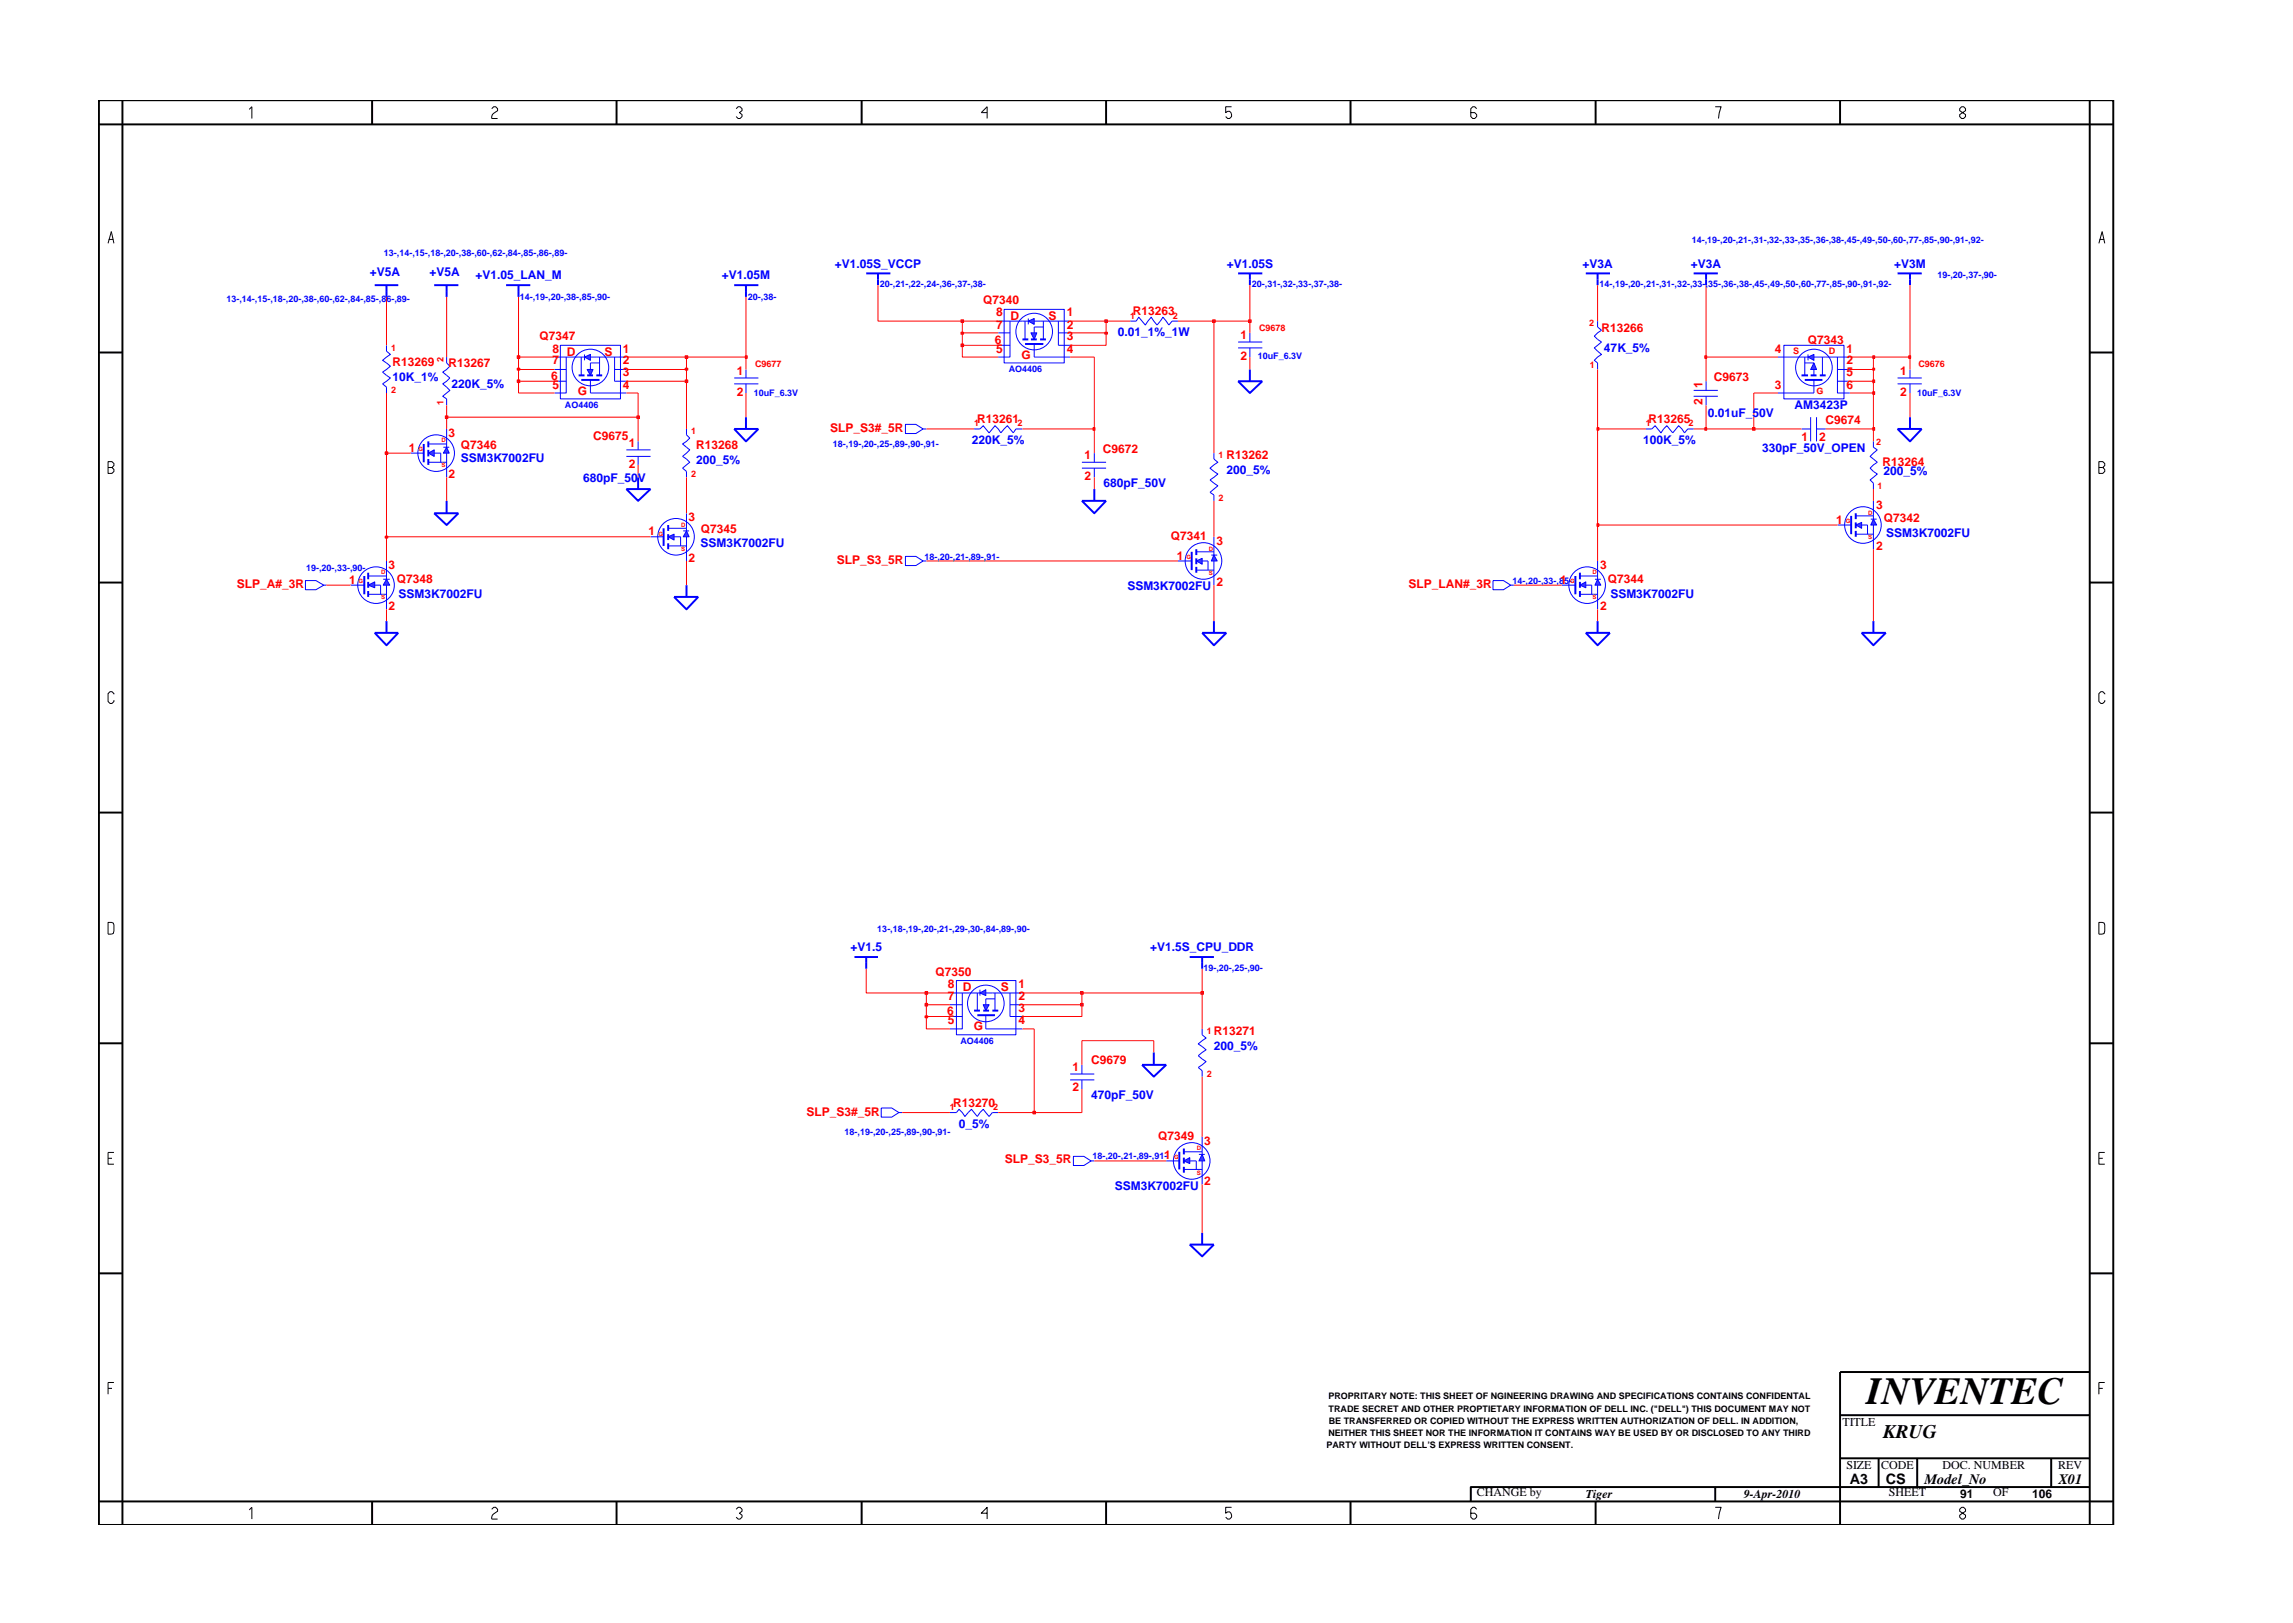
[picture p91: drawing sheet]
<svg xmlns="http://www.w3.org/2000/svg" width="297mm" height="210mm" viewBox="0 0 297 210" stroke-linecap="round" stroke-linejoin="round" font-family="sans-serif">
<defs><g id="words">
<text font-size="5" x="241.8" y="181.9">INVENTEC</text>
<text font-size="2.5" x="244" y="186.3">KRUG</text>
<g font-size="1.9">
<text x="239.6" y="192.2">A3</text>
<text x="244.3" y="192.3">CS</text>
<text x="249.3" y="192.2">Model_No</text>
<text x="266.6" y="192.2">X01</text>
</g>
<g font-size="1.6" fill="#00f">
<text x="47.9" y="35.7">+V5A</text>
<text x="55.6" y="35.7">+V5A</text>
<text x="108.1" y="34.7">+V1.05S_VCCP</text>
<text x="158.9" y="34.7">+V1.05S</text>
<text x="205" y="34.7">+V3A</text>
<text x="219" y="34.7">+V3A</text>
<text x="245.4" y="34.7">+V3M</text>
<text x="61.6" y="36.2">+V1.05_LAN_M</text>
<text x="93.5" y="36.2">+V1.05M</text>
<text x="144.8" y="43.5">0.01_1%_1W</text>
<text x="207.8" y="45.6">47K_5%</text>
<text x="50.8" y="49.3">10K_1%</text>
<text x="58.5" y="50.2">220K_5%</text>
<text x="221.2" y="54">0.01uF_50V</text>
<text x="232.5" y="53">AM3423P</text>
<text x="59.7" y="59.9">SSM3K7002FU</text>
<text x="125.9" y="57.5">220K_5%</text>
<text x="212.9" y="57.5">100K_5%</text>
<text x="228.3" y="58.5">330pF_50V_OPEN</text>
<text x="75.6" y="62.5">680pF_50V</text>
<text x="90.2" y="60.1">200_5%</text>
<text x="143" y="63.1">680pF_50V</text>
<text x="158.9" y="61.4">200_5%</text>
<text x="244" y="61.5">200_5%</text>
<text x="90.7" y="70.8">SSM3K7002FU</text>
<text x="244.3" y="69.6">SSM3K7002FU</text>
<text x="51.6" y="77.4">SSM3K7002FU</text>
<text x="146" y="76.5">SSM3K7002FU</text>
<text x="208.6" y="77.4">SSM3K7002FU</text>
<text x="110.2" y="123.2">+V1.5</text>
<text x="149" y="123.2">+V1.5S_CPU_DDR</text>
<text x="157.3" y="136">200_5%</text>
<text x="141.3" y="142.4">470pF_50V</text>
<text x="124.2" y="146.1">0_5%</text>
<text x="144.4" y="154.1">SSM3K7002FU</text>
</g>
<g font-size="1.6" fill="#f00">
<text x="127.4" y="39.4">Q7340</text>
<text x="129" y="41">8</text>
<text x="130.9" y="41.4">D</text>
<text x="135.8" y="41.4">S</text>
<text x="138.2" y="41">1</text>
<text x="146.7" y="40.8">R13263</text>
<text x="50.8" y="47.4">R13269</text>
<text x="58.1" y="47.5">R13267</text>
<text x="69.9" y="44.1">Q7347</text>
<text x="71.6" y="45.7">8</text>
<text x="71.6" y="47.2">7</text>
<text x="73.4" y="46.1">D</text>
<text x="78.3" y="46.1">S</text>
<text x="80.7" y="45.7">1</text>
<text x="80.7" y="47.2">2</text>
<text x="128.9" y="44.6">6</text>
<text x="129" y="42.6">7</text>
<text x="129" y="45.7">5</text>
<text x="132.3" y="46.5">G</text>
<text x="138.2" y="45.7">4</text>
<text x="138.2" y="42.6">2</text>
<text x="138.2" y="44.1">3</text>
<text x="160.7" y="44">1</text>
<text x="160.7" y="46.6">2</text>
<text x="207.5" y="43">R13266</text>
<text x="229.9" y="45.7">4</text>
<text x="234.2" y="44.6">Q7343</text>
<text x="239.2" y="45.7">1</text>
<text x="239.2" y="47.2">2</text>
<text x="71.4" y="49.2">6</text>
<text x="71.6" y="50.3">5</text>
<text x="74.9" y="51.1">G</text>
<text x="80.7" y="50.3">4</text>
<text x="80.7" y="48.7">3</text>
<text x="95.4" y="48.6">1</text>
<text x="95.4" y="51.3">2</text>
<text x="220.5" y="52.5" transform="rotate(-90 220.5 52.5)">2</text>
<text x="220.5" y="50.3" transform="rotate(-90 220.5 50.3)">1</text>
<text x="222" y="49.4">C9673</text>
<text x="229.9" y="50.3">3</text>
<text x="239.2" y="48.7">5</text>
<text x="239.2" y="50.3">6</text>
<text x="246.1" y="48.6">1</text>
<text x="246.1" y="51.3">2</text>
<text x="52.9" y="58.5">1</text>
<text x="58.1" y="56.7">3</text>
<text x="59.7" y="58.2">Q7346</text>
<text x="76.8" y="57">C9675</text>
<text x="81.5" y="57.9">1</text>
<text x="90.2" y="58.2">R13268</text>
<text x="107.5" y="56">SLP_S3#_5R</text>
<text x="126.6" y="54.8">R13261</text>
<text x="140.5" y="59.5">1</text>
<text x="142.9" y="58.6">C9672</text>
<text x="158.9" y="59.5">R13262</text>
<text x="213.5" y="54.8">R13265</text>
<text x="233.4" y="57.2">1</text>
<text x="235.6" y="57.2">2</text>
<text x="236.5" y="54.9">C9674</text>
<text x="58.1" y="61.9">2</text>
<text x="81.5" y="60.6">2</text>
<text x="140.5" y="62.2">2</text>
<text x="243" y="66">3</text>
<text x="243.9" y="60.3">R13264</text>
<text x="84" y="69.4">1</text>
<text x="89.2" y="67.5">3</text>
<text x="90.8" y="69">Q7345</text>
<text x="151.7" y="70">Q7341</text>
<text x="157.6" y="70.6">3</text>
<text x="237.9" y="67.8">1</text>
<text x="243" y="71.2">2</text>
<text x="244" y="67.7">Q7342</text>
<text x="30.7" y="76.2">SLP_A#_3R</text>
<text x="45.2" y="75.6">1</text>
<text x="50.3" y="73.8">3</text>
<text x="51.4" y="75.5">Q7348</text>
<text x="89.2" y="72.8">2</text>
<text x="108.4" y="73.1">SLP_S3_5R</text>
<text x="152.4" y="72.5">1</text>
<text x="157.6" y="75.9">2</text>
<text x="182.4" y="76.2">SLP_LAN#_3R</text>
<text x="202.1" y="75.6">1</text>
<text x="207.3" y="73.8">3</text>
<text x="208.3" y="75.5">Q7344</text>
<text x="50.3" y="79">2</text>
<text x="207.3" y="79">2</text>
<text x="121.2" y="126.5">Q7350</text>
<text x="122.7" y="131.5">6</text>
<text x="122.8" y="128">8</text>
<text x="122.8" y="129.5">7</text>
<text x="124.7" y="128.4">D</text>
<text x="129.6" y="128.4">S</text>
<text x="131.9" y="128">1</text>
<text x="131.9" y="129.5">2</text>
<text x="131.9" y="131.1">3</text>
<text x="122.8" y="132.6">5</text>
<text x="126.2" y="133.4">G</text>
<text x="131.9" y="132.6">4</text>
<text x="141.3" y="137.9">C9679</text>
<text x="157.3" y="134.1">R13271</text>
<text x="123.5" y="143.4">R13270</text>
<text x="138.9" y="138.7">1</text>
<text x="138.9" y="141.4">2</text>
<text x="104.5" y="144.5">SLP_S3#_5R</text>
<text x="150.1" y="147.7">Q7349</text>
<text x="156" y="148.4">3</text>
<text x="130.2" y="150.7">SLP_S3_5R</text>
<text x="150.8" y="150.1">1</text>
<text x="156" y="153.5">2</text>
</g>
<g font-size="1.6">
<text x="238.7" y="184.8">TITLE</text>
<text x="239.2" y="190.4">SIZE</text>
<text x="243.7" y="190.4">CODE</text>
<text x="251.7" y="190.4">DOC. NUMBER</text>
<text x="266.6" y="190.4">REV</text>
<text x="191.3" y="193.8">CHANGE by</text>
<text x="205.4" y="194.1">Tiger</text>
<text x="225.9" y="194.1">9-Apr-2010</text>
<text x="244.7" y="193.8">SHEET</text>
<text x="253.9" y="194.1">91</text>
<text x="258.2" y="193.8">OF</text>
<text x="263.3" y="194.1">106</text>
</g>
<g font-size="1.2" fill="#00f">
<text x="49.7" y="33.1">13-,14-,15-,18-,20-,38-,60-,62-,84-,85-,86-,89-</text>
<text x="219.1" y="31.5">14-,19-,20-,21-,31-,32-,33-,35-,36-,38-,45-,49-,50-,60-,77-,85-,90-,91-,92-</text>
<text x="29.3" y="39.1">13-,14-,15-,18-,20-,38-,60-,62-,84-,85-,86-,89-</text>
<text x="67.3" y="38.8">14-,19-,20-,38-,85-,90-</text>
<text x="96.9" y="38.8">20-,38-</text>
<text x="114" y="37.2">20-,21-,22-,24-,36-,37-,38-</text>
<text x="162.2" y="37.2">20-,31-,32-,33-,37-,38-</text>
<text x="207.2" y="37.2">14-,19-,20-,21-,31-,32-,33-,35-,36-,38-,45-,49-,50-,60-,77-,85-,90-,91-,92-</text>
<text x="251" y="36">19-,20-,37-,90-</text>
<text x="162.9" y="46.5">10uF_6.3V</text>
<text x="73.2" y="52.9">AO4406</text>
<text x="97.6" y="51.3">10uF_6.3V</text>
<text x="130.7" y="48.2">AO4406</text>
<text x="248.4" y="51.3">10uF_6.3V</text>
<text x="107.9" y="57.9">18-,19-,20-,25-,89-,90-,91-</text>
<text x="39.7" y="73.9">19-,20-,33-,90-</text>
<text x="119.7" y="72.5">18-,20-,21-,89-,91-</text>
<text x="195.9" y="75.6">14-,20-,33-,85-</text>
<text x="113.7" y="120.8">13-,18-,19-,20-,21-,29-,30-,84-,89-,90-</text>
<text x="155.9" y="125.8">19-,20-,25-,90-</text>
<text x="124.4" y="135.2">AO4406</text>
<text x="109.4" y="147.1">18-,19-,20-,25-,89-,90-,91-</text>
<text x="141.5" y="150.1">18-,20-,21-,89-,91-</text>
</g>
<g font-size="1.2" fill="#f00">
<text x="146.4" y="41.3">1</text>
<text x="151.9" y="41.3">2</text>
<text x="50.7" y="45.4">1</text>
<text x="57.4" y="46.9" transform="rotate(-90 57.4 46.9)">2</text>
<text x="97.8" y="47.5">C9677</text>
<text x="163.1" y="42.9">C9678</text>
<text x="205.9" y="42.3">2</text>
<text x="205.9" y="47.7">1</text>
<text x="232.3" y="45.9">S</text>
<text x="236.9" y="45.9">D</text>
<text x="248.5" y="47.5">C9676</text>
<text x="50.7" y="50.9">2</text>
<text x="57.4" y="52.5" transform="rotate(-90 57.4 52.5)">1</text>
<text x="235.3" y="51">G</text>
<text x="89.5" y="56.2">1</text>
<text x="126.2" y="55.2">1</text>
<text x="131.8" y="55.2">2</text>
<text x="157.8" y="59.4">1</text>
<text x="213.2" y="55.2">1</text>
<text x="218.8" y="55.2">2</text>
<text x="243.1" y="57.6">2</text>
<text x="89.5" y="61.8">2</text>
<text x="157.8" y="64.9">2</text>
<text x="243.2" y="63.4">1</text>
<text x="156.3" y="134">1</text>
<text x="123" y="143.8">1</text>
<text x="128.7" y="143.8">2</text>
<text x="156.3" y="139.5">2</text>
</g>
<g font-size="1.2">
<text x="172.1" y="181.3">PROPRITARY NOTE: THIS SHEET OF NGINEERING DRAWING AND SPECIFICATIONS CONTAINS CONFIDENTAL</text>
<text x="172.1" y="182.9">TRADE SECRET AND OTHER PROPTIETARY INFORMATION OF DELL INC. (&quot;DELL&quot;) THIS DOCUMENT MAY NOT</text>
<text x="172.1" y="184.4">BE TRANSFERRED OR COPIED WITHOUT THE EXPRESS WRITTEN AUTHORIZATION OF DELL. IN ADDITION,</text>
<text x="171.8" y="187.6">PARTY WITHOUT DELL’S EXPRESS WRITTEN CONSENT.</text>
<text x="172.1" y="186">NEITHER THIS SHEET NOR THE INFORMATION IT CONTAINS WAY BE USED BY OR DISCLOSED TO ANY THIRD</text>
</g>
<g font-size=".8" fill="#f00">
<text x="54.2" y="58.5">G</text>
<text x="57.2" y="57.3">D</text>
<text x="57.2" y="60.5">S</text>
<text x="85.3" y="69.4">G</text>
<text x="88.3" y="68.2">D</text>
<text x="88.3" y="71.4">S</text>
<text x="156.6" y="71.3">D</text>
<text x="239.1" y="67.8">G</text>
<text x="242" y="66.7">D</text>
<text x="242" y="69.8">S</text>
<text x="46.4" y="75.6">G</text>
<text x="49.4" y="74.4">D</text>
<text x="49.4" y="77.6">S</text>
<text x="153.7" y="72.4">G</text>
<text x="156.6" y="74.5">S</text>
<text x="203.4" y="75.6">G</text>
<text x="206.3" y="74.4">D</text>
<text x="206.3" y="77.6">S</text>
<text x="155.1" y="149">D</text>
<text x="152.1" y="150.2">G</text>
<text x="155.1" y="152.2">S</text>
</g>
</g></defs>
<path d="M233.8 49.2h2.3" fill="none" stroke="#00f" stroke-width=".25"/>
<path d="M235 49.2v1.7" fill="none" stroke="#00f" stroke-width=".13"/>
<path d="M234.2 46.3l.8-.4v.8z" fill="#3c3cc8"/>
<path d="M234.2 46.3l.8-.4v.8zM234.2 45.9v.8" fill="none" stroke="#00f" stroke-width=".13"/>
<path d="M235 47l.3 .9h-.7z" fill="#3c3cc8"/>
<g fill="none" stroke="#00f" stroke-width=".13">
<path d="M213.2 55.6h.8l.4-.5 .8 1 .7-1 .8 1 .8-1 .7 1 .4-.5h.8M230.3 46.3h3.9M230.3 50.9h4.7M231.1 44.7h7.8v7h-7.8zM233.8 46.3v2.3M233.8 47h1.2M235 47l.3 .9h-.7zM235 46.3h4.6M235 47.9v.7M236.1 46.3v2.3M238 46.3v4.6h1.6M238 49.4h1.6"/>
<path d="M238 47.9h1.6M202.3 75.8h1.8"/>
<circle cx="235" cy="47.6" r="2.37"/>
</g>
<path d="M245.8 35.4h3.1M247.4 35.4v1.5M233.4 48.6h.8M234.6 48.6h.7M235.7 48.6h.8M204.1 74.6v2.4" fill="none" stroke="#00f" stroke-width=".25"/>
<path d="M207 75l.4 .8h-.8z" fill="#3c3cc8"/>
<path d="M206.6 75h.8M207 75l.4 .8h-.8z" fill="none" stroke="#00f" stroke-width=".13"/>
<path d="M204.7 75.8l.7-.4v.7z" fill="#3c3cc8"/>
<g fill="none" stroke="#00f" stroke-width=".13">
<path d="M57.9 46.3v.7l.4 .4-1 .8 1 .8-1 .7 1 .9-1 .7 .6 .4v.8M81.1 58.3h3.2M81.1 59.1h3.2M82.7 57.2v1.1M82.7 59.1v1.1M88.9 55.6v.7l.5 .5-1 .7 1 .8-1 .8 1 .8-1 .7 .5 .5v.7M207 41.6v.8l.5 .4-1 .7 1 .8-1 .8 1 .8-1 .8 .5 .3v.9M219.4 50.6h3.1M219.4 51.3h3.1M221 49.4v1.2M221 51.3v1.2M233.4 55.6h1.2"/>
<path d="M234.6 54v3.2M235.3 55.6h1.2M235.3 54v3.2M84.3 69.5h1.7M193.4 75.2h1.4l.9 .6-.9 .6h-1.4zM195.7 75.8h.4M204.7 75.8l.7-.4v.7zM204.7 77h2.3M204.7 74.6h2.3M205.4 75.8h.8v1.2M207 72.7v2.3M207 75.8v3.1"/>
<circle cx="205.6" cy="75.8" r="2.37"/>
</g>
<path d="M205.4 35.4h3.2M207 35.4v1.5M219.4 35.4h3.1M221 35.4v1.5M81.1 63.4h3.2l-1.6 1.5zM82.7 61.8v1.6M86 68.4v2.3M204.7 74.2v.8M204.7 75.4v.7M204.7 76.6v.7M205.4 82h3.2l-1.6 1.6zM207 80.5v1.5" fill="none" stroke="#00f" stroke-width=".25"/>
<path d="M88.9 68.8l.4 .7h-.8z" fill="#3c3cc8"/>
<path d="M88.5 68.8h.8M88.9 68.8l.4 .7h-.8z" fill="none" stroke="#00f" stroke-width=".13"/>
<path d="M86.6 69.5l.7-.3v.8z" fill="#3c3cc8"/>
<g fill="none" stroke="#00f" stroke-width=".13">
<path d="M53.2 58.7h1.7M86.6 69.5l.7-.3v.8zM86.6 70.7h2.3M86.6 68.4h2.3M87.3 69.5h.9v1.2M88.9 66.5v2.3M88.9 69.5v3.2"/>
<circle cx="87.6" cy="69.5" r="2.37"/>
</g>
<path d="M54.9 57.5v2.4M86.6 68v.8M86.6 69.2v.8M86.6 70.4v.7M87.3 77.3h3.2l-1.6 1.6zM88.9 75.8v1.5" fill="none" stroke="#00f" stroke-width=".25"/>
<path d="M57.9 57.9l.3 .8h-.8z" fill="#3c3cc8"/>
<path d="M57.4 57.9h.8M57.9 57.9l.3 .8h-.8z" fill="none" stroke="#00f" stroke-width=".13"/>
<path d="M55.5 58.7l.7-.4v.8z" fill="#3c3cc8"/>
<g fill="none" stroke="#00f" stroke-width=".13">
<path d="M55.5 58.7l.7-.4v.8zM55.5 59.9h2.4M55.5 57.5h2.4M56.2 58.7h.9v1.2M57.9 55.6v2.3M57.9 58.7v3.1M76.5 49.2v1.7"/>
<circle cx="56.5" cy="58.7" r="2.37"/>
</g>
<path d="M56.2 36.9h3.2M57.9 36.9v1.6M65.6 36.9h3.1M67.2 36.9v1.6M95.1 36.9h3.1M96.6 36.9v1.6M55.5 57.2v.7M55.5 58.3v.8M55.5 59.5v.7M75.3 49.2h2.4M56.2 66.5h3.2l-1.5 1.5zM57.9 64.9v1.6" fill="none" stroke="#00f" stroke-width=".25"/>
<path d="M75.7 46.3l.8-.4v.8z" fill="#3c3cc8"/>
<path d="M75.7 46.3l.8-.4v.8zM75.7 45.9v.8" fill="none" stroke="#00f" stroke-width=".13"/>
<path d="M76.1 47.9h.7l-.3 .7z" fill="#3c3cc8"/>
<g fill="none" stroke="#00f" stroke-width=".13">
<path d="M50.1 44.7v.8l.5 .4-1 .8 1 .7-1 .8 1 .8-1 .7 .5 .5v.7M71.8 46.3h3.9M71.8 49.4h1.5M71.8 47.9h1.5M72.6 44.7h7.8v7h-7.8zM73.3 46.3v4.6h-1.5M75.3 46.3v2.3M76.1 47.9h.7l-.3 .7zM76.5 46.3h4.6M76.5 50.9h4.6M77.7 46.3v2.3M77.7 47h-1.2v.9"/>
<path d="M79.6 46.3v3.1h1.5M79.6 47.9h1.5M45.4 75.8h1.8"/>
<circle cx="76.5" cy="47.6" r="2.37"/>
</g>
<path d="M75 48.6h.7M76.1 48.6h.7M77.2 48.6h.8M47.2 74.6v2.4" fill="none" stroke="#00f" stroke-width=".25"/>
<path d="M50.1 75l.4 .8h-.9z" fill="#3c3cc8"/>
<path d="M49.6 75h.9M50.1 75l.4 .8h-.9z" fill="none" stroke="#00f" stroke-width=".13"/>
<path d="M47.7 75.8l.8-.4v.7z" fill="#3c3cc8"/>
<g fill="none" stroke="#00f" stroke-width=".13">
<path d="M95.1 49h3.1M95.1 49.7h3.1M96.6 47.9v1.1M96.6 49.7v1.2M160.4 44.3h3.1M160.4 45.1h3.1M161.9 43.1v1.2M161.9 45.1v1.2M245.8 49h3.1M245.8 49.7h3.1M247.4 47.9v1.1M247.4 49.7v1.2"/>
<path d="M39.6 75.2h1.3l1 .6-1 .6h-1.3zM41.9 75.8h.4M47.7 75.8l.8-.4v.7zM47.7 77h2.4M47.7 74.6h2.4M48.5 75.8h.8v1.2M50.1 72.7v2.3M50.1 75.8v3.1M138.6 139.1h3.2M138.6 139.9h3.2M140.2 138v1.1M140.2 139.9v1.2"/>
<path d="M155.7 133.3v.8l.5 .4-1 .7 1 .8-1 .8 1 .7-1 .8 .5 .4v.8M114.2 143.5h1.3l.9 .6-.9 .6h-1.3zM116.4 144.1h.5M123 144.1h.9l.3-.4 .8 .9 .8-.9 .8 .9 .8-.9 .7 .9 .5-.5h.7M151.1 150.4h1.7"/>
<circle cx="48.7" cy="75.8" r="2.37"/>
</g>
<g fill="none" stroke="#00f" stroke-width=".25">
<path d="M48.5 36.9h3.1M50.1 36.9v1.6M95.1 55.6h3.1l-1.6 1.6zM96.6 54v1.6M245.8 55.6h3.1l-1.5 1.6zM247.4 54v1.6M47.7 74.2v.8M47.7 75.4v.7M47.7 76.6v.7M48.5 82h3.1l-1.5 1.6zM50.1 80.5v1.5M110.7 124h3"/>
<path d="M112.2 124v1.5M152.8 149.2v2.3"/>
</g>
<path d="M155.7 149.5l.4 .9h-.8z" fill="#3c3cc8"/>
<path d="M155.3 149.5h.8M155.7 149.5l.4 .9h-.8z" fill="none" stroke="#00f" stroke-width=".13"/>
<path d="M153.4 150.4l.7-.4v.7z" fill="#3c3cc8"/>
<g fill="none" stroke="#00f" stroke-width=".13">
<path d="M127.7 131.5v1.8M153.4 150.4l.7-.4v.7zM153.4 151.5h2.3M153.4 149.2h2.3M154.1 150.4h.9v1.1M155.7 147.3v2.2M155.7 150.4v3"/>
<circle cx="154.4" cy="150.4" r="2.37"/>
</g>
<path d="M126.6 131.5h2.3M154.1 124h3.2M155.7 124v1.5M153.4 148.8v.7M153.4 150v.7M153.4 151.2v.7M155.7 159.7v1.5M154.1 161.2h3.2l-1.6 1.6z" fill="none" stroke="#00f" stroke-width=".25"/>
<path d="M126.9 128.6l.8-.4v.8z" fill="#3c3cc8"/>
<path d="M126.9 128.6l.8-.4v.8zM126.9 128.2v.8" fill="none" stroke="#00f" stroke-width=".13"/>
<path d="M127.4 130.2h.7l-.4 .7z" fill="#3c3cc8"/>
<g fill="none" stroke="#00f" stroke-width=".13">
<path d="M134 44.6v1.7M123 128.6h3.9M123 131.7h1.7M123 130.2h1.7M123.9 127h7.7v7.1h-7.7zM124.7 128.6v4.7h-1.7M126.6 128.6v2.3M127.4 130.2h.7l-.4 .7zM127.7 128.6h4.7M127.7 133.3h4.7M128.9 128.6v2.3M128.9 129.4h-1.2v.8"/>
<path d="M130.8 128.6v3.1h1.6M130.8 130.2h1.6M139.1 149.8h1.3l.9 .6-.9 .6h-1.3zM141.3 150.4h.5"/>
<circle cx="127.7" cy="130" r="2.37"/>
</g>
<path d="M132.8 44.6h2.4M126.2 130.9h.7M127.4 130.9h.7M128.6 130.9h.7M147.9 138h3.2l-1.6 1.5zM149.5 136.3v1.7" fill="none" stroke="#00f" stroke-width=".25"/>
<path d="M133.2 41.6l.8-.3v.7z" fill="#3c3cc8"/>
<path d="M133.2 41.6l.8-.3v.7zM133.2 41.3v.7" fill="none" stroke="#00f" stroke-width=".13"/>
<path d="M133.5 43.1h.8l-.3 .9z" fill="#3c3cc8"/>
<g fill="none" stroke="#00f" stroke-width=".13">
<path d="M129.3 41.6h3.9M129.3 44.7h1.5M129.3 43.1h1.5M130.1 40.1h7.8v6.9h-7.8zM130.8 41.6v4.7h-1.5M132.8 41.6v2.4M133.5 43.1h.8l-.3 .9zM134 41.6h4.6M134 46.3h4.6M135.2 41.6v2.4M135.2 42.4h-1.2v.7M137.1 41.6v3.1h1.5"/>
<path d="M137.1 43.1h1.5M152.6 72.7h1.8"/>
<circle cx="134" cy="43" r="2.37"/>
</g>
<path d="M112.2 35.4h3.1M113.7 35.4v1.5M160.4 35.4h3.1M161.9 35.4v1.5M132.4 44h.8M133.5 44h.8M134.7 44h.8M154.4 71.5v2.4" fill="none" stroke="#00f" stroke-width=".25"/>
<path d="M157.3 71.9l.4 .8h-.8z" fill="#3c3cc8"/>
<path d="M156.9 71.9h.8M157.3 71.9l.4 .8h-.8z" fill="none" stroke="#00f" stroke-width=".13"/>
<path d="M155 72.7l.7-.4v.8z" fill="#3c3cc8"/>
<g fill="none" stroke="#00f" stroke-width=".13">
<path d="M117.3 55h1.3l1 .6-1 .6h-1.3zM119.6 55.6h.4M126.2 55.6h.7l.5-.5 .7 1 .8-1 .8 1 .8-1 .8 1 .3-.5h.8M140.2 59.9h3.1M141.8 58.7v1.2M146.4 41.6h.8l.3-.5 .9 1 .7-1 .8 1 .8-1 .7 1 .4-.5h.8M157.3 58.7v.8l.5 .4-1.1 .7 1.1 .8-1.1 .8 1.1 .7-1.1 .9 .6 .3v.8M242.7 57.2v.7l.5 .4-.9 .8 .9 .8-.9 .7 .9 .8-.9 .8 .4 .4v.8M117.3 72.1h1.3l1 .6-1 .6h-1.3zM119.6 72.7h.4M140.2 60.6h3.1M141.8 60.6v1.2"/>
<path d="M155 72.7l.7-.4v.8zM155 73.9h2.3M155 71.5h2.3M155.7 72.7h.8v1.2M157.3 69.5v2.4M157.3 72.7v3.1M238 68h1.8"/>
<circle cx="155.9" cy="72.7" r="2.37"/>
</g>
<path d="M160.4 49.4h3.1l-1.6 1.5zM161.9 47.9v1.5M140.2 64.9h3.1l-1.5 1.6zM141.8 63.4v1.5M155 71.1v.8M155 72.3v.8M155 73.4v.8M239.8 66.8v2.4M155.7 82h3.2l-1.6 1.6zM157.3 80.5v1.5M241.2 82h3.1l-1.6 1.6zM242.7 80.5v1.5" fill="none" stroke="#00f" stroke-width=".25"/>
<path d="M242.7 67.3l.4 .7h-.8z" fill="#3c3cc8"/>
<path d="M242.3 67.3h.8M242.7 67.3l.4 .7h-.8z" fill="none" stroke="#00f" stroke-width=".13"/>
<path d="M240.4 68l.8-.3v.7z" fill="#3c3cc8"/>
<g fill="none" stroke="#00f" stroke-width=".13">
<path d="M240.4 68l.8-.3v.7zM240.4 69.2h2.3M240.4 66.8h2.3M241.2 68h.7v1.2M242.7 64.9v2.4M242.7 68v3.1"/>
<circle cx="241.3" cy="68" r="2.37"/>
</g>
<path d="M240.4 66.5v.8M240.4 67.7v.7M240.4 68.8v.7" fill="none" stroke="#00f" stroke-width=".25"/>
<path d="M155.7 139.5v7.8M116.9 144.1h6.1M129.3 144.1h4.7M141.8 150.4h9.3M155.7 153.4v6.3" fill="none" stroke="#f00" stroke-width=".13"/>
<path d="M133.8 144h.3v.3h-.3z" fill-rule="evenodd" fill="#8e2323"/>
<path d="M120 131.7v1.6h3M132.4 133.3h1.6v10.8h6.2v-3M149.5 136.3v-1.5h-9.3v3.2M155.7 128.6v4.7M133.8 144h.3v.3h-.3z" fill="none" stroke="#f00" stroke-width=".13"/>
<path d="M119.8 131.6h.4v.3h-.4z" fill="#8e2323"/>
<path d="M119.8 131.6h.4v.3h-.4zM120 130.2v1.5h3M140.2 130.2v1.5h-7.8" fill="none" stroke="#f00" stroke-width=".13"/>
<path d="M119.8 130h.4v.3h-.4z" fill-rule="evenodd" fill="#8e2323"/>
<path d="M119.8 130h.4v.3h-.4zM120 128.6v1.6h3M132.4 130.2h7.8" fill="none" stroke="#f00" stroke-width=".13"/>
<path d="M140 130h.3v.3h-.3z" fill-rule="evenodd" fill="#8e2323"/>
<path d="M112.2 125.5v3.1h7.8M140 130h.3v.3h-.3zM140.2 128.6v1.6" fill="none" stroke="#f00" stroke-width=".13"/>
<path d="M119.8 128.5h.4v.3h-.4z" fill="#8e2323"/>
<path d="M119.8 128.5h.4v.3h-.4zM120 128.6h3M132.4 128.6h7.8" fill="none" stroke="#f00" stroke-width=".13"/>
<path d="M140 128.5h.3v.3h-.3z" fill="#8e2323"/>
<path d="M140 128.5h.3v.3h-.3zM140.2 128.6h15.5" fill="none" stroke="#f00" stroke-width=".13"/>
<path d="M155.6 128.5h.3v.3h-.3z" fill="#8e2323"/>
<path d="M42.3 75.8h3.1M50.1 69.5v3.2M50.1 78.9v1.6M88.9 72.7v3.1M120 72.7h32.6M157.3 75.8v4.7M196.1 75.8h6.2M207 68v4.7M207 78.9v1.6M242.7 71.1v9.4M155.6 128.5h.3v.3h-.3zM155.7 125.5v3.1" fill="none" stroke="#f00" stroke-width=".13"/>
<path d="M49.9 69.5h.3v.2h-.3z" fill-rule="evenodd" fill="#8e2323"/>
<path d="M50.1 58.7v10.8h34.2M49.9 69.5h.3v.2h-.3zM157.3 64.9v4.6" fill="none" stroke="#f00" stroke-width=".13"/>
<path d="M206.9 67.8h.2v.4h-.2z" fill="#8e2323"/>
<path d="M207 55.6v12.4h31M57.9 61.8v3.1M82.7 60.2v1.6M88.9 61.8v4.7M141.8 61.8v1.6M206.9 67.8h.2v.4h-.2zM242.7 63.4v1.5" fill="none" stroke="#f00" stroke-width=".13"/>
<path d="M49.9 58.5h.3v.4h-.3z" fill-rule="evenodd" fill="#8e2323"/>
<path d="M49.9 58.5h.3v.4h-.3zM50.1 50.9v7.8h3.1M57.9 54v1.6M82.7 54v3.2M88.9 49.4v6.2M120 55.6h6.2M132.4 55.6h9.4v3.1M157.3 41.6v17.1M242.7 55.6v1.6" fill="none" stroke="#f00" stroke-width=".13"/>
<path d="M141.6 55.4h.2v.3h-.2z" fill-rule="evenodd" fill="#8e2323"/>
<path d="M141.6 55.4h.2v.3h-.2zM141.8 46.3v9.3" fill="none" stroke="#f00" stroke-width=".13"/>
<path d="M206.9 55.4h.2v.3h-.2z" fill="#8e2323"/>
<path d="M206.9 55.4h.2v.3h-.2zM207 47.9v7.7h6.2M219.4 55.6h1.6" fill="none" stroke="#f00" stroke-width=".13"/>
<path d="M220.8 55.4h.3v.3h-.3z" fill="#8e2323"/>
<path d="M220.8 55.4h.3v.3h-.3zM221 52.5v3.1h6.2" fill="none" stroke="#f00" stroke-width=".13"/>
<path d="M227 55.4h.4v.3h-.4z" fill="#8e2323"/>
<path d="M227 55.4h.4v.3h-.4zM227.2 50.9v4.7h6.2M236.5 55.6h6.2" fill="none" stroke="#f00" stroke-width=".13"/>
<path d="M242.6 55.4h.3v.3h-.3z" fill-rule="evenodd" fill="#8e2323"/>
<path d="M242.6 55.4h.3v.3h-.3zM242.7 50.9v4.7" fill="none" stroke="#f00" stroke-width=".13"/>
<path d="M57.7 53.9h.3v.3h-.3z" fill-rule="evenodd" fill="#8e2323"/>
<path d="M57.7 53.9h.3v.3h-.3zM57.9 52.5v1.5h24.8" fill="none" stroke="#f00" stroke-width=".13"/>
<path d="M82.5 53.9h.3v.3h-.3z" fill-rule="evenodd" fill="#8e2323"/>
<path d="M67.2 49.4v1.5h4.6M81.1 50.9h1.6v3.1M82.5 53.9h.3v.3h-.3zM96.6 50.9v3.1M227.2 50.9h3.1M239.6 50.9h3.1M247.4 50.9v3.1" fill="none" stroke="#f00" stroke-width=".13"/>
<path d="M242.6 50.7h.3v.4h-.3z" fill="#8e2323"/>
<path d="M242.6 50.7h.3v.4h-.3zM242.7 49.4v1.5" fill="none" stroke="#f00" stroke-width=".13"/>
<path d="M67 49.2h.3v.4h-.3z" fill-rule="evenodd" fill="#8e2323"/>
<path d="M67 49.2h.3v.4h-.3zM67.2 47.9v1.5h4.6M81.1 49.4h7.8" fill="none" stroke="#f00" stroke-width=".13"/>
<path d="M88.8 49.2h.3v.4h-.3z" fill-rule="evenodd" fill="#8e2323"/>
<path d="M88.8 49.2h.3v.4h-.3zM88.9 47.9v1.5M221 46.3v3.1M239.6 49.4h3.1" fill="none" stroke="#f00" stroke-width=".13"/>
<path d="M242.6 49.2h.3v.4h-.3z" fill-rule="evenodd" fill="#8e2323"/>
<path d="M242.6 49.2h.3v.4h-.3zM242.7 47.9v1.5" fill="none" stroke="#f00" stroke-width=".13"/>
<path d="M67 47.7h.3v.2h-.3z" fill="#8e2323"/>
<path d="M67 47.7h.3v.2h-.3zM67.2 46.3v1.6h4.6M81.1 47.9h7.8" fill="none" stroke="#f00" stroke-width=".13"/>
<path d="M88.8 47.7h.3v.2h-.3z" fill="#8e2323"/>
<path d="M88.8 47.7h.3v.2h-.3zM88.9 46.3v1.6M96.6 46.3v1.6M161.9 46.3v1.6M239.6 47.9h3.1" fill="none" stroke="#f00" stroke-width=".13"/>
<path d="M242.6 47.7h.3v.2h-.3z" fill="#8e2323"/>
<path d="M57.9 38.5v7.8M242.6 47.7h.3v.2h-.3zM242.7 46.3v1.6M247.4 46.3v1.6" fill="none" stroke="#f00" stroke-width=".13"/>
<path d="M67 46.1h.3v.3h-.3z" fill="#8e2323"/>
<path d="M67.2 38.5v7.8h4.6M67 46.1h.3v.3h-.3zM81.1 46.3h7.8" fill="none" stroke="#f00" stroke-width=".13"/>
<path d="M88.8 46.1h.3v.3h-.3z" fill="#8e2323"/>
<path d="M88.8 46.1h.3v.3h-.3zM88.9 46.3h7.7" fill="none" stroke="#f00" stroke-width=".13"/>
<path d="M96.5 46.1h.3v.3h-.3z" fill="#8e2323"/>
<path d="M96.6 38.5v7.8M96.5 46.1h.3v.3h-.3zM124.7 44.7v1.6h4.6M138.6 46.3h3.2" fill="none" stroke="#f00" stroke-width=".13"/>
<path d="M220.8 46.1h.3v.3h-.3z" fill="#8e2323"/>
<path d="M221 36.9v9.4h9.3M220.8 46.1h.3v.3h-.3zM239.6 46.3h3.1" fill="none" stroke="#f00" stroke-width=".13"/>
<path d="M242.6 46.1h.3v.3h-.3z" fill="#8e2323"/>
<path d="M242.6 46.1h.3v.3h-.3zM242.7 46.3h4.7" fill="none" stroke="#f00" stroke-width=".13"/>
<path d="M247.3 46.1h.2v.3h-.2z" fill="#8e2323"/>
<path d="M50.1 38.5v6.2M247.4 36.9v9.4M247.3 46.1h.2v.3h-.2z" fill="none" stroke="#f00" stroke-width=".13"/>
<path d="M124.5 44.6h.3v.3h-.3z" fill-rule="evenodd" fill="#8e2323"/>
<path d="M124.5 44.6h.3v.3h-.3zM124.7 43.1v1.6h4.6M143.3 43.1v1.6h-4.7" fill="none" stroke="#f00" stroke-width=".13"/>
<path d="M124.5 43h.3v.3h-.3z" fill="#8e2323"/>
<path d="M124.5 43h.3v.3h-.3zM124.7 41.6v1.5h4.6M138.6 43.1h4.7" fill="none" stroke="#f00" stroke-width=".13"/>
<path d="M143.1 43h.4v.3h-.4z" fill="#8e2323"/>
<path d="M113.7 36.9v4.7h11M143.1 43h.4v.3h-.4zM143.3 41.6v1.5M161.9 41.6v1.5" fill="none" stroke="#f00" stroke-width=".13"/>
<path d="M124.5 41.4h.3v.4h-.3z" fill="#8e2323"/>
<path d="M124.5 41.4h.3v.4h-.3zM124.7 41.6h4.6M138.6 41.6h4.7" fill="none" stroke="#f00" stroke-width=".13"/>
<path d="M143.1 41.4h.4v.4h-.4z" fill="#8e2323"/>
<path d="M143.1 41.4h.4v.4h-.4zM143.3 41.6h3.1M152.6 41.6h4.7" fill="none" stroke="#f00" stroke-width=".13"/>
<path d="M157.1 41.4h.3v.4h-.3z" fill="#8e2323"/>
<path d="M157.1 41.4h.3v.4h-.3zM157.3 41.6h4.6" fill="none" stroke="#f00" stroke-width=".13"/>
<path d="M161.7 41.4h.4v.4h-.4z" fill="#8e2323"/>
<path d="M161.9 36.9v4.7M207 36.9v4.7M161.7 41.4h.4v.4h-.4z" fill="none" stroke="#f00" stroke-width=".13"/>
<g fill="none" stroke="#000" stroke-width=".25">
<path d="M12.8 13h261v184.6h-261zM12.8 16.1h261M15.9 13v184.6M48.2 13v3.1M79.9 13v3.1M111.6 13v3.1M143.3 13v3.1M174.9 13v3.1M206.7 13v3.1M238.4 13v3.1M270.7 13v184.6M12.8 45.7h3.1"/>
<path d="M270.7 45.7h3.1M12.8 75.5h3.1M270.7 75.5h3.1M12.8 105.3h3.1M270.7 105.3h3.1M12.8 135.2h3.1M270.7 135.2h3.1M12.8 165h3.1M270.7 165h3.1M270.7 177.7h-32.3v19.9M12.8 194.5h261M48.2 194.5v3.1"/>
<path d="M79.9 194.5v3.1M111.6 194.5v3.1M143.3 194.5v3.1M174.9 194.5v3.1M206.7 194.5v3.1M222.2 192.6v1.9M238.4 183.3h32.3M238.4 188.9h32.3M243.4 188.9v3.7M248.4 188.9v3.7M265.7 188.9v3.7M270.7 192.6h-80.2v1.9"/>
</g>
<g fill="none" stroke="#000" stroke-width=".13">
<path d="M32.3 14.2l.3-.4v1.6M63.7 14.1l.3-.3h.2l.3 .3v.2l-.5 .4-.3 .4v.3h.8M95.4 14.1l.2-.3h.3l.2 .3v.2l-.3 .3 .3 .2v.3l-.2 .3h-.3l-.2-.3M127.9 14.6h-.8l.8-.8v1.6M159.5 13.8h-.7v.8l.2-.2a.5 .5 0 0 1 .5 .7l-.2 .3h-.3l-.2-.3M191.3 14.1l-.3-.3h-.2l-.3 .3v1l.3 .3h.2l.3-.3v-.3l-.3-.2h-.5M222.2 13.8h.8l-.4 1.6M254.1 13.8l-.2 .3v.2l.7 .5v.3l-.2 .3h-.3l-.2-.3v-.3l.7-.5v-.2l-.2-.3zM14 31.5l.4-1.5 .4 1.5M14.1 31h.6M271.9 31.5l.4-1.5 .4 1.5M272 31h.6"/>
<path d="M271.9 59.8h.5l.3 .3v.2l-.3 .3 .3 .2v.3l-.3 .2h-.5zM14 60.6h.5l.3-.3v-.2l-.3-.3h-.5v1.5h.5l.3-.2v-.3l-.3-.2M271.9 60.6h.5M14.8 89.9l-.3-.3h-.2l-.3 .3v1l.3 .2h.2l.3-.2v-.2M272.7 89.9l-.3-.3h-.3l-.2 .3v1l.2 .2h.3l.3-.2v-.2M14 119.5l.7 .1 .1 .2-.1 1.1-.7 .1zM271.9 119.5l.7 .1 .1 .2-.1 1.1-.7 .1zM14 150.1h.5M14.8 149.3h-.8v1.5h.8M271.9 150.1h.5M272.7 149.3h-.8v1.5h.8M14 179.9h.5"/>
<path d="M14.8 179.1h-.8v1.5M271.9 179.9h.5M272.7 179.1h-.8v1.5M32.3 195.6l.3-.3v1.5M63.7 195.5l.3-.2h.2l.3 .2v.3l-.5 .3-.3 .4v.3h.8M95.4 195.5l.2-.2h.3l.2 .2v.3l-.3 .2 .3 .3v.2l-.2 .3h-.3l-.2-.3M127.9 196h-.8l.8-.7v1.5M159.5 195.3h-.7v.7l.2-.1a.5 .5 0 0 1 .5 .6l-.2 .3h-.3l-.2-.3M191.3 195.5l-.3-.2h-.2l-.3 .2v1l.3 .3h.2l.3-.3v-.2l-.3-.3h-.5M222.2 195.3h.8l-.4 1.5M254.1 195.3l-.2 .2v.3l.7 .5v.2l-.2 .3h-.3l-.2-.3v-.2l.7-.5v-.3l-.2-.2z"/>
</g>
<use href="#words"/>
</svg>
